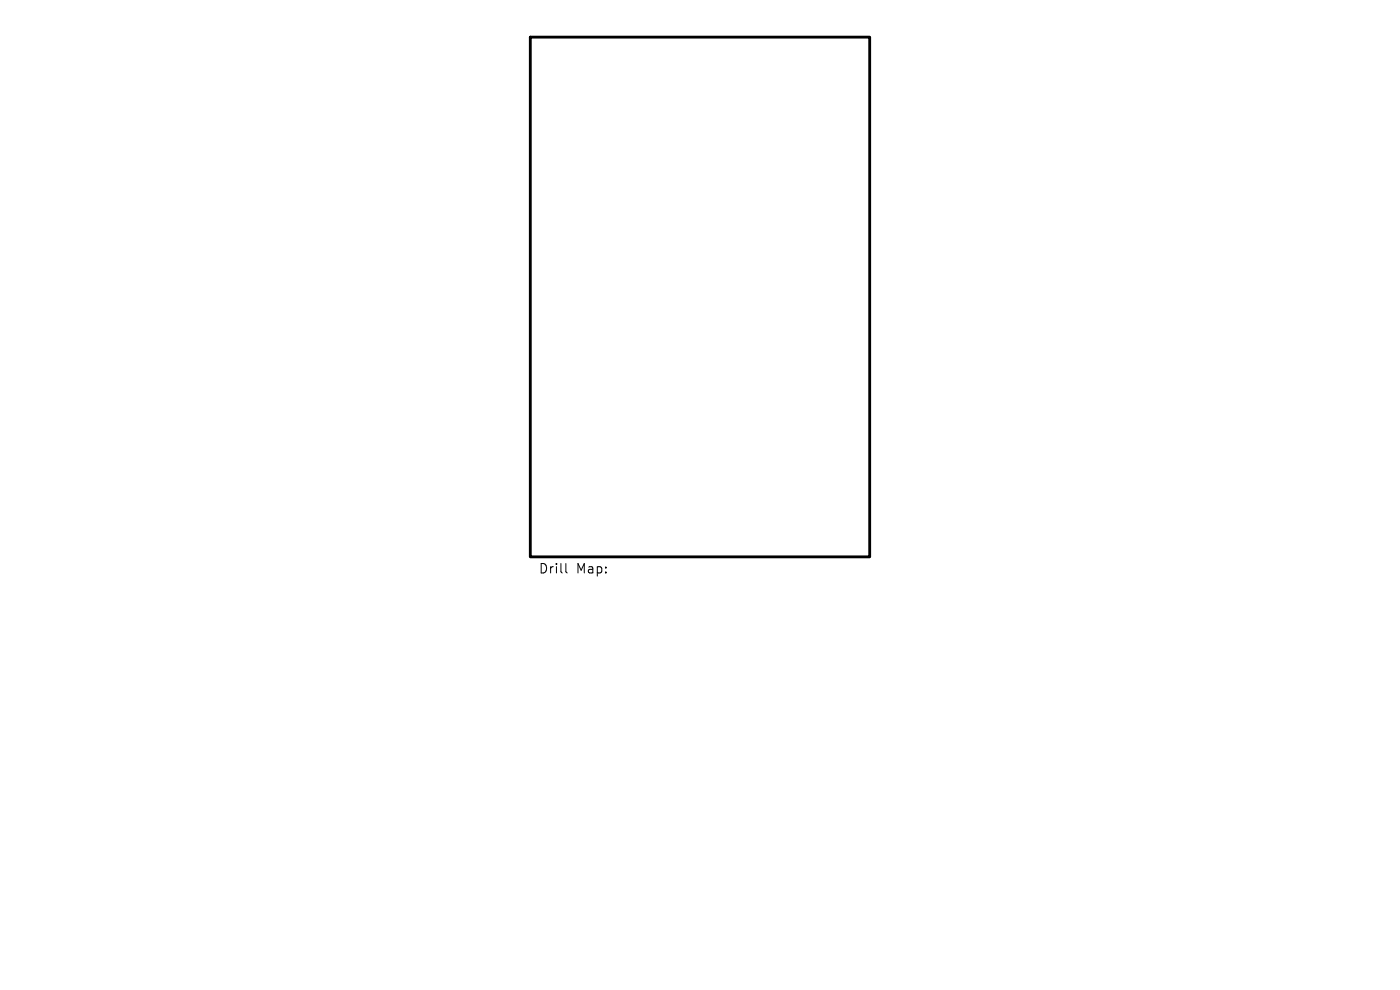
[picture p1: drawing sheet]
<svg xmlns="http://www.w3.org/2000/svg" width="297mm" height="210mm" viewBox="0 0 297 210" stroke-linecap="round" stroke-linejoin="round" font-family="sans-serif">
<defs><g id="words">
<g font-size="2.8">
<text x="114.2" y="121.9">Drill</text>
<text x="122.2" y="121.9">Map:</text>
</g>
</g></defs>
<path d="M112.5 7.9h72v110.2h-72z" fill="none" stroke="#000" stroke-width=".6"/>
<path d="M120 119.5v1.8l.3 .2" fill="none" stroke="#000" stroke-width=".21"/>
<use href="#words"/>
</svg>
